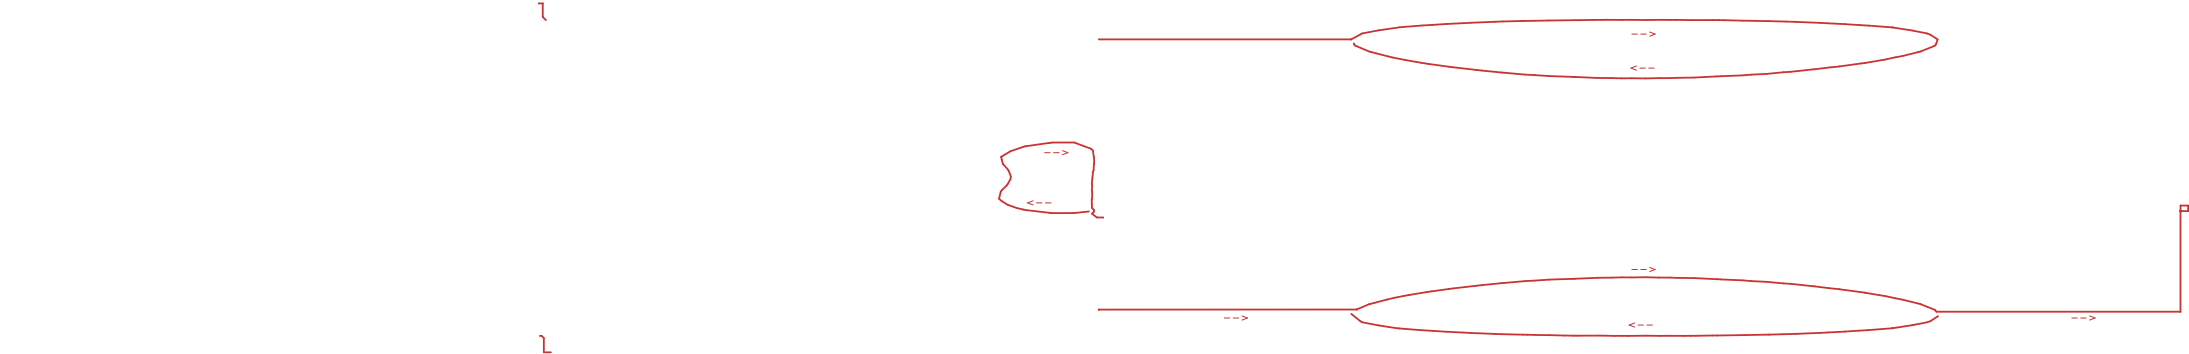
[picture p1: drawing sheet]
<svg xmlns="http://www.w3.org/2000/svg" width="1219mm" height="197mm" viewBox="0 0 1219 197" stroke-linecap="round" stroke-linejoin="round" font-family="sans-serif">
<g fill="none" stroke="#c83434" stroke-width=".56">
<path d="M909 19h3M914 19h3M919 18l3 1-3 1M911 37l-3 1 3 1M913 38h3M918 38h3M582 85h3M587 85h3M592 84l3 1-3 1M575 112l-3 1 3 1M577 113h3M582 113h3"/>
<path d="M909 150h3M914 150h3M919 149l3 1-3 1M682 177h3M687 177h3M692 176l3 1-3 1M910 180l-3 1 3 1M1154 177h3M1159 177h3M1164 176l3 1-3 1M912 181h3M917 181h3"/>
</g>
<g fill="none" stroke="#c83434" stroke-width="1">
<path d="M300 2h2M302 2v7l2 2M302 2h.1M1054 15a2271 2271 0 0 0-221-3 676 676 0 0 0-65 5l-10 2-6 3M1054 15h.1M1054 15l21 4 4 3-2 4a102 102 0 0 1-27 7l-12 2M612 22h.1M612 22h140M752 22h.1M754 24v1a138 138 0 0 0 42 11 904 904 0 0 0 242-1M1038 35h.1M558 87a9 9 0 0 0 3 8 6 6 0 0 1 0 8 8 8 0 0 0-4 8 25 25 0 0 0 14 6 116 116 0 0 0 35 1"/>
<path d="M558 87a32 32 0 0 1 13-6 104 104 0 0 1 27-2l10 4 1 1a78 78 0 0 1-1 19v13l1 1v1l-1 1 3 2h3M558 87h.1M1214 118h5v-4h-5v59M753 175l5 4a213 213 0 0 0 47 6l58 1M753 175h.1M755 172a155 155 0 0 1 40-9 888 888 0 0 1 255 2l6 1a80 80 0 0 1 22 7h136M755 172h.1M755 172h-143M1079 176a22 22 0 0 1-14 5l-11 2M1214 173h.1M301 187h1l1 1v8h4M1054 183a2201 2201 0 0 1-177 4h-14"/>
<path d="M1054 183h.1"/>
</g>
<circle cx="1214" cy="117" r=".5" fill="#c83434" stroke="#c83434" stroke-width=".56"/>
</svg>
